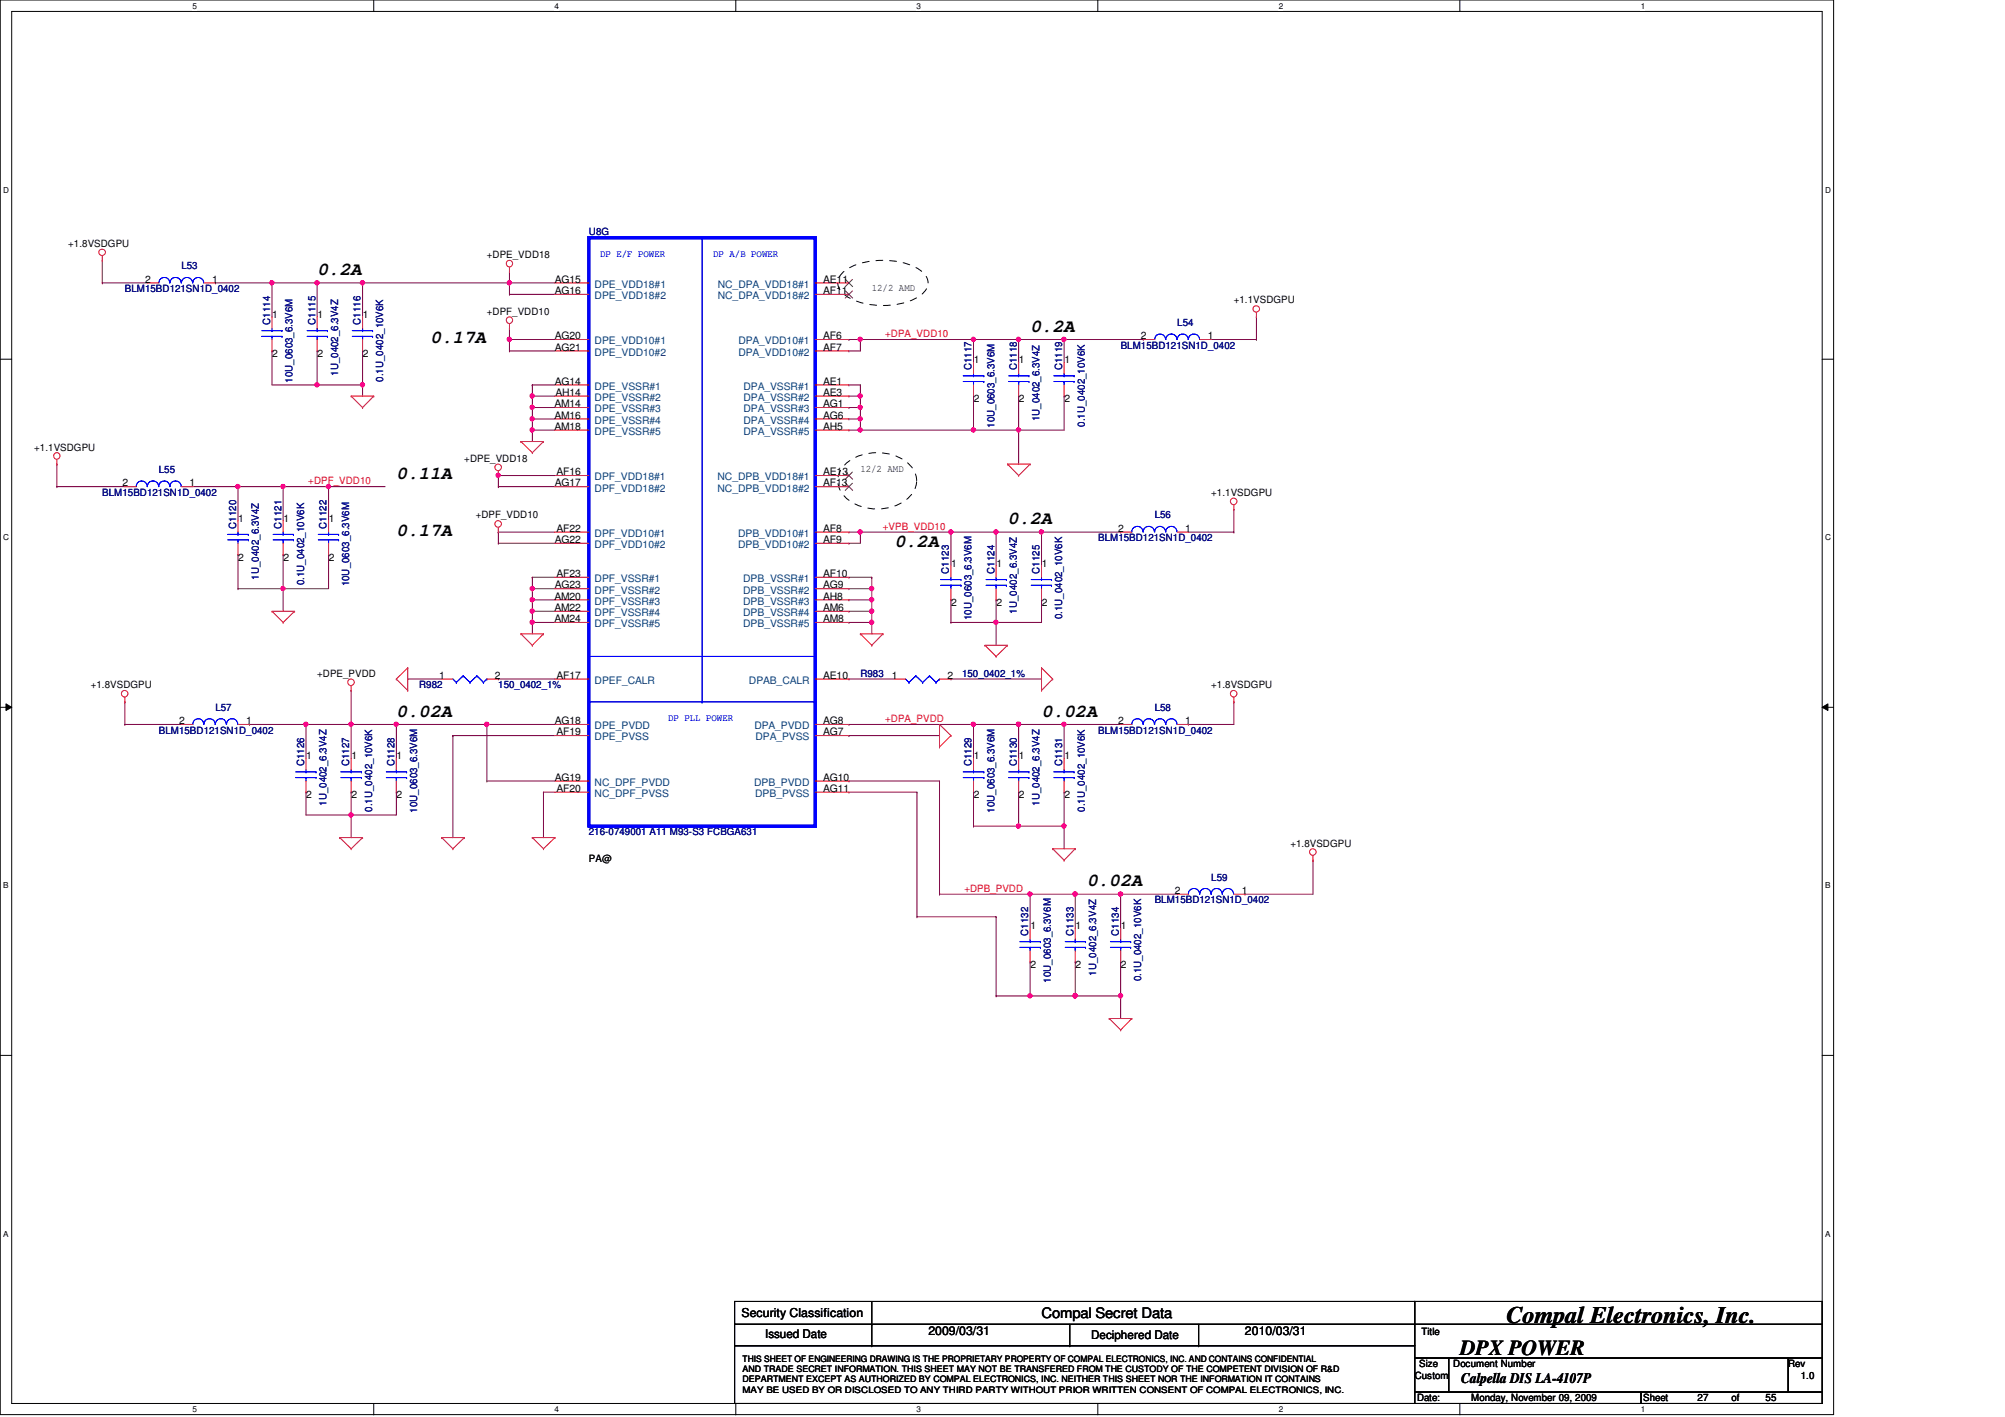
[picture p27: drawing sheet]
<svg xmlns="http://www.w3.org/2000/svg" width="297mm" height="210mm" viewBox="0 0 297 210" stroke-linecap="round" stroke-linejoin="round" font-family="sans-serif">
<defs><g id="words">
<text font-size="3.5" x="223.2" y="196">Compal Electronics, Inc.</text>
<text font-size="3.2" x="216.3" y="200.7">DPX POWER</text>
<g font-size="2.7">
<text x="47" y="40.8">0.2A</text>
<text x="63.8" y="50.8">0.17A</text>
<text x="152.6" y="49.1">0.2A</text>
<text x="58.7" y="71">0.11A</text>
<text x="149.3" y="77.6">0.2A</text>
<text x="58.7" y="79.3">0.17A</text>
<text x="132.5" y="81">0.2A</text>
<text x="58.7" y="106.2">0.02A</text>
<text x="154.3" y="106.2">0.02A</text>
<text x="161" y="131.3">0.02A</text>
</g>
<g font-size="2.2">
<text x="154.3" y="195.3">Compal Secret Data</text>
<text x="216.5" y="204.9">Calpella DIS LA-4107P</text>
</g>
<g font-size="1.8">
<text x="109.9" y="195.1">Security Classification</text>
<text x="137.5" y="197.8">2009/03/31</text>
<text x="184.4" y="197.8">2010/03/31</text>
<text x="113.4" y="198.2">Issued Date</text>
<text x="161.7" y="198.4">Deciphered Date</text>
</g>
<g font-size="1.5" fill="#000080">
<text x="87.2" y="34.9">U8G</text>
<text x="26.9" y="39.9">L53</text>
<text x="18.5" y="43.3">BLM15BD121SN1D_0402</text>
<text x="40" y="48.1" transform="rotate(-90 40 48.1)">C1114</text>
<text x="46.7" y="48.1" transform="rotate(-90 46.7 48.1)">C1115</text>
<text x="53.4" y="48.1" transform="rotate(-90 53.4 48.1)">C1116</text>
<text x="166" y="51.6">BLM15BD121SN1D_0402</text>
<text x="174.4" y="48.3">L54</text>
<text x="43.3" y="56.7" transform="rotate(-90 43.3 56.7)">10U_0603_6.3V6M</text>
<text x="50.1" y="55.7" transform="rotate(-90 50.1 55.7)">1U_0402_6.3V4Z</text>
<text x="56.8" y="56.5" transform="rotate(-90 56.8 56.5)">0.1U_0402_10V6K</text>
<text x="143.9" y="54.8" transform="rotate(-90 143.9 54.8)">C1117</text>
<text x="150.7" y="54.8" transform="rotate(-90 150.7 54.8)">C1118</text>
<text x="157.3" y="54.8" transform="rotate(-90 157.3 54.8)">C1119</text>
<text x="147.3" y="63.4" transform="rotate(-90 147.3 63.4)">10U_0603_6.3V6M</text>
<text x="154" y="62.4" transform="rotate(-90 154 62.4)">1U_0402_6.3V4Z</text>
<text x="160.7" y="63.2" transform="rotate(-90 160.7 63.2)">0.1U_0402_10V6K</text>
<text x="23.5" y="70.1">L55</text>
<text x="15.2" y="73.4">BLM15BD121SN1D_0402</text>
<text x="171.1" y="76.8">L56</text>
<text x="35" y="78.3" transform="rotate(-90 35 78.3)">C1120</text>
<text x="41.7" y="78.3" transform="rotate(-90 41.7 78.3)">C1121</text>
<text x="48.4" y="78.3" transform="rotate(-90 48.4 78.3)">C1122</text>
<text x="162.7" y="80.2">BLM15BD121SN1D_0402</text>
<text x="38.4" y="85.9" transform="rotate(-90 38.4 85.9)">1U_0402_6.3V4Z</text>
<text x="45" y="86.7" transform="rotate(-90 45 86.7)">0.1U_0402_10V6K</text>
<text x="51.7" y="86.9" transform="rotate(-90 51.7 86.9)">10U_0603_6.3V6M</text>
<text x="140.6" y="85" transform="rotate(-90 140.6 85)">C1123</text>
<text x="147.3" y="85" transform="rotate(-90 147.3 85)">C1124</text>
<text x="154" y="85" transform="rotate(-90 154 85)">C1125</text>
<text x="143.9" y="91.9" transform="rotate(-90 143.9 91.9)">10U_0603_6.3V6M</text>
<text x="150.7" y="90.9" transform="rotate(-90 150.7 90.9)">1U_0402_6.3V4Z</text>
<text x="157.3" y="91.7" transform="rotate(-90 157.3 91.7)">0.1U_0402_10V6K</text>
<text x="62.1" y="101.9">R982</text>
<text x="73.8" y="101.9">150_0402_1%</text>
<text x="127.5" y="100.3">R983</text>
<text x="142.5" y="100.3">150_0402_1%</text>
<text x="31.9" y="105.3">L57</text>
<text x="171.1" y="105.3">L58</text>
<text x="23.5" y="108.7">BLM15BD121SN1D_0402</text>
<text x="45" y="113.5" transform="rotate(-90 45 113.5)">C1126</text>
<text x="51.7" y="113.5" transform="rotate(-90 51.7 113.5)">C1127</text>
<text x="58.5" y="113.5" transform="rotate(-90 58.5 113.5)">C1128</text>
<text x="143.9" y="113.5" transform="rotate(-90 143.9 113.5)">C1129</text>
<text x="150.7" y="113.5" transform="rotate(-90 150.7 113.5)">C1130</text>
<text x="157.3" y="113.5" transform="rotate(-90 157.3 113.5)">C1131</text>
<text x="162.7" y="108.7">BLM15BD121SN1D_0402</text>
<text x="48.4" y="119.4" transform="rotate(-90 48.4 119.4)">1U_0402_6.3V4Z</text>
<text x="154" y="119.4" transform="rotate(-90 154 119.4)">1U_0402_6.3V4Z</text>
<text x="55.1" y="120.2" transform="rotate(-90 55.1 120.2)">0.1U_0402_10V6K</text>
<text x="61.8" y="120.4" transform="rotate(-90 61.8 120.4)">10U_0603_6.3V6M</text>
<text x="87.2" y="123.7">216-0749001 A11 M93-S3 FCBGA631</text>
<text x="147.3" y="120.4" transform="rotate(-90 147.3 120.4)">10U_0603_6.3V6M</text>
<text x="160.7" y="120.2" transform="rotate(-90 160.7 120.2)">0.1U_0402_10V6K</text>
<text x="179.4" y="130.5">L59</text>
<text x="171.1" y="133.8">BLM15BD121SN1D_0402</text>
<text x="152.3" y="138.6" transform="rotate(-90 152.3 138.6)">C1132</text>
<text x="159" y="138.6" transform="rotate(-90 159 138.6)">C1133</text>
<text x="165.7" y="138.6" transform="rotate(-90 165.7 138.6)">C1134</text>
<text x="155.7" y="145.5" transform="rotate(-90 155.7 145.5)">10U_0603_6.3V6M</text>
<text x="162.4" y="144.5" transform="rotate(-90 162.4 144.5)">1U_0402_6.3V4Z</text>
<text x="169.1" y="145.4" transform="rotate(-90 169.1 145.4)">0.1U_0402_10V6K</text>
</g>
<g font-size="1.5">
<text x="10.1" y="36.6">+1.8VSDGPU</text>
<text x="21.5" y="41.9">2</text>
<text x="31.4" y="41.9">1</text>
<text x="72.1" y="38.3">+DPE_VDD18</text>
<text x="82.2" y="41.9">AG15</text>
<text x="122" y="41.9">AE11</text>
<text x="40.3" y="47.1">1</text>
<text x="47" y="47.1">1</text>
<text x="53.8" y="47.1">1</text>
<text x="72.1" y="46.7">+DPF_VDD10</text>
<text x="82.2" y="43.6">AG16</text>
<text x="122" y="43.6">AF11</text>
<text x="129.2" y="43.1">12/2 AMD</text>
<text x="182.8" y="45">+1.1VSDGPU</text>
<text x="40.3" y="52.9">2</text>
<text x="47" y="52.9">2</text>
<text x="53.8" y="52.9">2</text>
<text x="82.2" y="50.2">AG20</text>
<text x="82.2" y="51.9">AG21</text>
<text x="122" y="50.2">AF6</text>
<text x="122" y="51.9">AF7</text>
<text x="144.3" y="53.8">1</text>
<text x="151" y="53.8">1</text>
<text x="157.7" y="53.8">1</text>
<text x="169" y="50.2">2</text>
<text x="178.9" y="50.2">1</text>
<text x="82.2" y="57">AG14</text>
<text x="82.3" y="58.6">AH14</text>
<text x="122" y="57">AE1</text>
<text x="122" y="58.6">AE3</text>
<text x="144.3" y="59.6">2</text>
<text x="151" y="59.6">2</text>
<text x="157.7" y="59.6">2</text>
<text x="82.2" y="60.3">AM14</text>
<text x="82.2" y="62">AM16</text>
<text x="82.2" y="63.7">AM18</text>
<text x="122" y="60.3">AG1</text>
<text x="122" y="62">AG6</text>
<text x="122" y="63.7">AH5</text>
<text x="5.1" y="66.8">+1.1VSDGPU</text>
<text x="68.8" y="68.4">+DPE_VDD18</text>
<text x="82.5" y="70.4">AF16</text>
<text x="122" y="70.4">AE13</text>
<text x="127.5" y="70">12/2 AMD</text>
<text x="18.2" y="72.1">2</text>
<text x="28.1" y="72.1">1</text>
<text x="35.3" y="77.3">1</text>
<text x="42" y="77.3">1</text>
<text x="48.7" y="77.3">1</text>
<text x="70.5" y="76.8">+DPF_VDD10</text>
<text x="82.2" y="72.1">AG17</text>
<text x="122" y="72.1">AF13</text>
<text x="179.4" y="73.4">+1.1VSDGPU</text>
<text x="35.3" y="83.1">2</text>
<text x="42" y="83.1">2</text>
<text x="48.7" y="83.1">2</text>
<text x="82.2" y="80.4">AG22</text>
<text x="82.5" y="78.8">AF22</text>
<text x="122" y="78.8">AF8</text>
<text x="122" y="80.4">AF9</text>
<text x="140.9" y="84">1</text>
<text x="147.6" y="84">1</text>
<text x="154.3" y="84">1</text>
<text x="165.6" y="78.8">2</text>
<text x="175.6" y="78.8">1</text>
<text x="82.2" y="88.8">AM20</text>
<text x="82.2" y="87.2">AG23</text>
<text x="82.5" y="85.5">AF23</text>
<text x="122" y="85.5">AF10</text>
<text x="122" y="87.2">AG9</text>
<text x="122" y="88.8">AH8</text>
<text x="140.9" y="89.8">2</text>
<text x="147.6" y="89.8">2</text>
<text x="154.3" y="89.8">2</text>
<text x="82.2" y="90.5">AM22</text>
<text x="82.2" y="92.2">AM24</text>
<text x="122" y="90.5">AM6</text>
<text x="122" y="92.2">AM8</text>
<text x="13.5" y="101.9">+1.8VSDGPU</text>
<text x="47" y="100.3">+DPE_PVDD</text>
<text x="65.1" y="100.5">1</text>
<text x="73.3" y="100.5">2</text>
<text x="82.5" y="100.5">AF17</text>
<text x="122" y="100.5">AE10</text>
<text x="132.1" y="100.5">1</text>
<text x="140.4" y="100.5">2</text>
<text x="179.4" y="101.9">+1.8VSDGPU</text>
<text x="26.5" y="107.3">2</text>
<text x="36.4" y="107.3">1</text>
<text x="82.2" y="107.3">AG18</text>
<text x="122" y="107.3">AG8</text>
<text x="165.6" y="107.3">2</text>
<text x="175.6" y="107.3">1</text>
<text x="45.4" y="112.5">1</text>
<text x="52.1" y="112.5">1</text>
<text x="58.8" y="112.5">1</text>
<text x="82.5" y="108.9">AF19</text>
<text x="122" y="108.9">AG7</text>
<text x="144.3" y="112.5">1</text>
<text x="151" y="112.5">1</text>
<text x="157.7" y="112.5">1</text>
<text x="45.4" y="118.3">2</text>
<text x="52.1" y="118.3">2</text>
<text x="58.8" y="118.3">2</text>
<text x="82.2" y="115.7">AG19</text>
<text x="82.5" y="117.3">AF20</text>
<text x="122" y="115.7">AG10</text>
<text x="122" y="117.3">AG11</text>
<text x="144.3" y="118.3">2</text>
<text x="151" y="118.3">2</text>
<text x="157.7" y="118.3">2</text>
<text x="191.2" y="125.4">+1.8VSDGPU</text>
<text x="87.2" y="127.8">PA@</text>
<text x="152.7" y="137.6">1</text>
<text x="159.3" y="137.6">1</text>
<text x="166.1" y="137.6">1</text>
<text x="174" y="132.4">2</text>
<text x="184" y="132.4">1</text>
<text x="152.7" y="143.4">2</text>
<text x="159.3" y="143.4">2</text>
<text x="166.1" y="143.4">2</text>
<text x="210.6" y="197.7">Title</text>
<text x="210.3" y="202.5">Size</text>
<text x="215.3" y="202.5">Document Number</text>
<text x="264.9" y="202.5">Rev</text>
<text x="209.6" y="204.2">Custom</text>
<text x="209.9" y="207.6">Date:</text>
<text x="218" y="207.6">Monday, November 09, 2009</text>
<text x="243.5" y="207.6">Sheet</text>
<text x="251.5" y="207.6">27</text>
<text x="256.5" y="207.6">of</text>
<text x="261.6" y="207.6">55</text>
<text x="266.8" y="204.2">1.0</text>
</g>
<g font-size="1.5" fill="#00f">
<text x="88.9" y="38.1">DP E/F POWER</text>
<text x="105.7" y="38.1">DP A/B POWER</text>
<text x="99" y="106.8">DP PLL POWER</text>
</g>
<g font-size="1.5" fill="#004080">
<text x="88.1" y="42.6">DPE_VDD18#1</text>
<text x="88.1" y="44.3">DPE_VDD18#2</text>
<text x="106.3" y="42.6">NC_DPA_VDD18#1</text>
<text x="106.3" y="44.3">NC_DPA_VDD18#2</text>
<text x="88.1" y="51">DPE_VDD10#1</text>
<text x="88.1" y="52.7">DPE_VDD10#2</text>
<text x="109.4" y="51">DPA_VDD10#1</text>
<text x="109.4" y="52.7">DPA_VDD10#2</text>
<text x="88.1" y="57.7">DPE_VSSR#1</text>
<text x="88.1" y="59.4">DPE_VSSR#2</text>
<text x="110.1" y="57.7">DPA_VSSR#1</text>
<text x="110.1" y="59.4">DPA_VSSR#2</text>
<text x="88.1" y="61.1">DPE_VSSR#3</text>
<text x="88.1" y="62.8">DPE_VSSR#4</text>
<text x="88.1" y="64.4">DPE_VSSR#5</text>
<text x="110.1" y="61.1">DPA_VSSR#3</text>
<text x="110.1" y="62.8">DPA_VSSR#4</text>
<text x="110.1" y="64.4">DPA_VSSR#5</text>
<text x="88.1" y="71.2">DPF_VDD18#1</text>
<text x="106.3" y="71.2">NC_DPB_VDD18#1</text>
<text x="88.1" y="72.8">DPF_VDD18#2</text>
<text x="106.3" y="72.8">NC_DPB_VDD18#2</text>
<text x="88.1" y="79.5">DPF_VDD10#1</text>
<text x="88.1" y="81.2">DPF_VDD10#2</text>
<text x="109.3" y="79.5">DPB_VDD10#1</text>
<text x="109.3" y="81.2">DPB_VDD10#2</text>
<text x="88.1" y="86.2">DPF_VSSR#1</text>
<text x="88.1" y="87.9">DPF_VSSR#2</text>
<text x="88.1" y="89.6">DPF_VSSR#3</text>
<text x="110.1" y="86.2">DPB_VSSR#1</text>
<text x="110.1" y="87.9">DPB_VSSR#2</text>
<text x="110.1" y="89.6">DPB_VSSR#3</text>
<text x="88.1" y="91.3">DPF_VSSR#4</text>
<text x="88.1" y="92.9">DPF_VSSR#5</text>
<text x="110.1" y="91.3">DPB_VSSR#4</text>
<text x="110.1" y="92.9">DPB_VSSR#5</text>
<text x="88.1" y="101.3">DPEF_CALR</text>
<text x="111" y="101.3">DPAB_CALR</text>
<text x="88.1" y="108">DPE_PVDD</text>
<text x="88.1" y="109.7">DPE_PVSS</text>
<text x="111.8" y="108">DPA_PVDD</text>
<text x="111.9" y="109.7">DPA_PVSS</text>
<text x="88.1" y="116.4">NC_DPF_PVDD</text>
<text x="88.1" y="118.1">NC_DPF_PVSS</text>
<text x="111.7" y="116.4">DPB_PVDD</text>
<text x="111.9" y="118.1">DPB_PVSS</text>
</g>
<g font-size="1.5" fill="#f00">
<text x="131.1" y="50">+DPA_VDD10</text>
<text x="45.7" y="71.8">+DPF_VDD10</text>
<text x="130.8" y="78.5">+VPB_VDD10</text>
<text x="131.1" y="107">+DPA_PVDD</text>
<text x="142.9" y="132.1">+DPB_PVDD</text>
</g>
<g font-size="1.3">
<text x="110" y="201.7">THIS SHEET OF ENGINEERING DRAWING IS THE PROPRIETARY PROPERTY OF COMPAL ELECTRONICS, INC. AND CONTAINS CONFIDENTIAL</text>
<text x="110" y="203.2">AND TRADE SECRET INFORMATION. THIS SHEET MAY NOT BE TRANSFERED FROM THE CUSTODY OF THE COMPETENT DIVISION OF R&amp;D</text>
<text x="110" y="206.3">MAY BE USED BY OR DISCLOSED TO ANY THIRD PARTY WITHOUT PRIOR WRITTEN CONSENT OF COMPAL ELECTRONICS, INC.</text>
<text x="110" y="204.8">DEPARTMENT EXCEPT AS AUTHORIZED BY COMPAL ELECTRONICS, INC. NEITHER THIS SHEET NOR THE INFORMATION IT CONTAINS</text>
</g>
<g font-size="1.2">
<text x="28.5" y="1.3">5</text>
<text x="82.2" y="1.3">4</text>
<text x="135.8" y="1.3">3</text>
<text x="189.4" y="1.3">2</text>
<text x="243.1" y="1.3">1</text>
<text x=".5" y="28.5">D</text>
<text x="270.4" y="28.5">D</text>
<text x=".5" y="80.1">C</text>
<text x="270.4" y="80.1">C</text>
<text x=".5" y="131.6">B</text>
<text x="270.4" y="131.6">B</text>
<text x=".5" y="183.2">A</text>
<text x="270.4" y="183.2">A</text>
<text x="28.5" y="209.2">5</text>
<text x="82.2" y="209.2">4</text>
<text x="135.8" y="209.2">3</text>
<text x="189.4" y="209.2">2</text>
<text x="243.1" y="209.2">1</text>
</g>
</g></defs>
<path d="M0 0h271.6v209.5h-271.6zM1.7 1.7h268.3v206.2h-268.3z" fill="none" stroke="#000" stroke-width=".15"/>
<g fill="#fff">
<path d="M28.5 .2h.7v1.3h-.7z"/>
<path d="M28.5 208.1h.7v1.3h-.7z"/>
</g>
<path d="M55.4 0v1.7M55.4 207.9v1.7" fill="none" stroke="#000" stroke-width=".15"/>
<g fill="#fff">
<path d="M82.2 .2h.6v1.3h-.6z"/>
<path d="M82.2 208.1h.6v1.3h-.6z"/>
</g>
<path d="M109 0v1.7M109 207.9v1.7" fill="none" stroke="#000" stroke-width=".15"/>
<g fill="#fff">
<path d="M135.8 .2h.6v1.3h-.6z"/>
<path d="M135.8 208.1h.6v1.3h-.6z"/>
</g>
<path d="M162.6 0v1.7M162.6 207.9v1.7" fill="none" stroke="#000" stroke-width=".15"/>
<g fill="#fff">
<path d="M189.4 .2h.7v1.3h-.7z"/>
<path d="M189.4 208.1h.7v1.3h-.7z"/>
</g>
<path d="M216.3 0v1.7M216.3 207.9v1.7" fill="none" stroke="#000" stroke-width=".15"/>
<g fill="#fff">
<path d="M243.1 .2h.6v1.3h-.6z"/>
<path d="M243.1 208.1h.6v1.3h-.6z"/>
<path d="M.5 27.4h.8v1.4h-.8z"/>
<path d="M270.4 27.4h.8v1.4h-.8z"/>
<path d="M.5 79h.8v1.3h-.8z"/>
<path d="M270.4 79h.8v1.3h-.8z"/>
</g>
<path d="M0 53.2h1.7M270 53.2h1.6" fill="none" stroke="#000" stroke-width=".15"/>
<g fill="#fff">
<path d="M.5 130.5h.7v1.4h-.7z"/>
<path d="M270.4 130.5h.7v1.4h-.7z"/>
</g>
<path d="M0 104.8h1.7M.9 104.3l.8 .5-.8 .4zM270 104.8l.8-.5v.9zM270 104.8h1.6" fill="none" stroke="#000" stroke-width=".15"/>
<path d="M.9 104.3l.8 .5-.8 .4zM270 104.8l.8-.5v.9z" fill="#000"/>
<g fill="#fff">
<path d="M.5 182.1h.7v1.3h-.7z"/>
<path d="M270.4 182.1h.7v1.3h-.7z"/>
</g>
<path d="M0 156.3h1.7M270 156.3h1.6" fill="none" stroke="#000" stroke-width=".15"/>
<path d="M8.4 68.7h.1M8.4 68.7v3.4M35.3 72.1h.1M35.3 72.1v5M35.3 72.1h6.6" fill="none" stroke="#800040" stroke-width=".15"/>
<circle cx="35.2" cy="72.1" r=".32" fill="#f0f"/>
<circle cx="35.2" cy="72.1" r=".32" fill="none" stroke="#f0f" stroke-width=".15"/>
<path d="M41.9 72.1h.1M41.9 72.1v5M48.7 72.1h.1M48.7 72.1h8.4" fill="none" stroke="#800040" stroke-width=".15"/>
<circle cx="48.7" cy="72.1" r=".32" fill="#f0f"/>
<circle cx="48.7" cy="72.1" r=".32" fill="none" stroke="#f0f" stroke-width=".15"/>
<path d="M35.3 87.2h.1M35.3 87.2h6.6M67.1 109h.1M67.1 109h15.1M157.6 107.3h.1M157.6 107.3v5.1M157.6 107.3h8.4M176.1 107.3h.1M182.8 104h.1M182.8 104v3.3h-6.7" fill="none" stroke="#800040" stroke-width=".15"/>
<circle cx="157.6" cy="107.3" r=".32" fill="#f0f"/>
<circle cx="157.6" cy="107.3" r=".32" fill="none" stroke="#f0f" stroke-width=".15"/>
<path d="M125.8 109h.1M125.8 109h13.4M135.8 135.8h.1M135.8 135.8h11.8M166 132.5h.1M166 132.5v5M184.4 132.5h.1M194.5 127.4h.1M194.5 127.4v5.1h-10.1M152.6 147.5h.1M152.6 147.5h6.7" fill="none" stroke="#800040" stroke-width=".15"/>
<circle cx="159.3" cy="147.5" r=".32" fill="#f0f"/>
<circle cx="159.3" cy="147.5" r=".32" fill="none" stroke="#f0f" stroke-width=".15"/>
<circle cx="152.6" cy="147.5" r=".32" fill="#f0f"/>
<circle cx="152.6" cy="147.5" r=".32" fill="none" stroke="#f0f" stroke-width=".15"/>
<path d="M166 132.5h.1M166 132.5h8.4" fill="none" stroke="#800040" stroke-width=".15"/>
<circle cx="166" cy="132.4" r=".32" fill="#f0f"/>
<circle cx="166" cy="132.4" r=".32" fill="none" stroke="#f0f" stroke-width=".15"/>
<path d="M139.2 132.5h.1M139.2 132.5h13.4M152.6 132.5h.1M152.6 132.5v5M159.3 132.5h.1M159.3 132.5h6.7M159.3 132.5v5" fill="none" stroke="#800040" stroke-width=".15"/>
<circle cx="159.3" cy="132.4" r=".32" fill="#f0f"/>
<circle cx="159.3" cy="132.4" r=".32" fill="none" stroke="#f0f" stroke-width=".15"/>
<path d="M152.6 132.5h.1M152.6 132.5h6.7" fill="none" stroke="#800040" stroke-width=".15"/>
<circle cx="159.3" cy="132.4" r=".32" fill="#f0f"/>
<circle cx="159.3" cy="132.4" r=".32" fill="none" stroke="#f0f" stroke-width=".15"/>
<circle cx="152.6" cy="132.4" r=".32" fill="#f0f"/>
<circle cx="152.6" cy="132.4" r=".32" fill="none" stroke="#f0f" stroke-width=".15"/>
<path d="M52 102.3h.1M52 102.3v5M125.8 115.7h.1M125.8 115.7h13.4M139.2 115.7h.1M139.2 115.7v16.8M166 147.5h.1M166 147.5v3.4" fill="none" stroke="#800040" stroke-width=".15"/>
<circle cx="52" cy="107.3" r=".32" fill="#f0f"/>
<circle cx="52" cy="107.3" r=".32" fill="none" stroke="#f0f" stroke-width=".15"/>
<path d="M144.2 50.3h.1M144.2 50.3h6.7M157.6 50.3h.1M157.6 50.3v3.4M60.4 100.6h.1M60.4 100.6h5M125.8 100.6h.1M125.8 100.6h6.7" fill="none" stroke="#800040" stroke-width=".15"/>
<circle cx="150.9" cy="50.3" r=".32" fill="#f0f"/>
<circle cx="150.9" cy="50.3" r=".32" fill="none" stroke="#f0f" stroke-width=".15"/>
<circle cx="144.2" cy="50.3" r=".32" fill="#f0f"/>
<circle cx="144.2" cy="50.3" r=".32" fill="none" stroke="#f0f" stroke-width=".15"/>
<path d="M144.2 50.3h.1M144.2 50.3v3.4M150.9 50.3h.1M150.9 50.3v3.4M127.5 63.7h.1M127.5 63.7h16.7" fill="none" stroke="#800040" stroke-width=".15"/>
<circle cx="127.4" cy="63.7" r=".32" fill="#f0f"/>
<circle cx="127.4" cy="63.7" r=".32" fill="none" stroke="#f0f" stroke-width=".15"/>
<path d="M144.2 58.7h.1M144.2 58.7v5M150.9 50.3h.1M150.9 50.3h6.7" fill="none" stroke="#800040" stroke-width=".15"/>
<circle cx="157.6" cy="50.3" r=".32" fill="#f0f"/>
<circle cx="157.6" cy="50.3" r=".32" fill="none" stroke="#f0f" stroke-width=".15"/>
<g fill="none" stroke="#800040" stroke-width=".15">
<path d="M40.3 41.9h.1M40.3 41.9h6.7M125.8 50.3h.1M125.8 52h.1M125.8 57h.1M125.8 50.3h1.7M125.8 57h1.7M127.5 50.3h.1M127.5 50.3v1.7h-1.7M125.8 63.7h.1M125.8 60.4h.1M125.8 62.1h.1"/>
<path d="M125.8 63.7h1.7M125.8 60.4h1.7M125.8 62.1h1.7"/>
</g>
<circle cx="127.4" cy="62" r=".32" fill="#f0f"/>
<circle cx="127.4" cy="62" r=".32" fill="none" stroke="#f0f" stroke-width=".15"/>
<path d="M78.9 90.6h.1M78.9 90.6h3.3" fill="none" stroke="#800040" stroke-width=".15"/>
<circle cx="78.8" cy="90.5" r=".32" fill="#f0f"/>
<circle cx="78.8" cy="90.5" r=".32" fill="none" stroke="#f0f" stroke-width=".15"/>
<path d="M47 41.9h.1M47 41.9h6.7" fill="none" stroke="#800040" stroke-width=".15"/>
<circle cx="47" cy="41.9" r=".32" fill="#f0f"/>
<circle cx="47" cy="41.9" r=".32" fill="none" stroke="#f0f" stroke-width=".15"/>
<path d="M15.2 38.6h.1M15.2 38.6v3.3M47 41.9h.1M47 41.9v5M53.7 41.9h.1M53.7 41.9v5M75.5 41.9h.1M75.5 41.9h6.7" fill="none" stroke="#800040" stroke-width=".15"/>
<circle cx="75.5" cy="41.9" r=".32" fill="#f0f"/>
<circle cx="75.5" cy="41.9" r=".32" fill="none" stroke="#f0f" stroke-width=".15"/>
<path d="M75.5 43.6h.1M75.5 41.9h.1M75.5 50.3h.1M75.5 43.6h6.7M75.5 41.9v1.7M75.5 50.3h6.7" fill="none" stroke="#800040" stroke-width=".15"/>
<circle cx="75.5" cy="50.3" r=".32" fill="#f0f"/>
<circle cx="75.5" cy="50.3" r=".32" fill="none" stroke="#f0f" stroke-width=".15"/>
<path d="M75.5 50.3h.1M75.5 52h.1M75.5 50.3v1.7M75.5 52h6.7M78.9 58.7h.1M78.9 58.7h3.3M125.8 80.5h.1M125.8 80.5h1.7" fill="none" stroke="#800040" stroke-width=".15"/>
<circle cx="78.8" cy="58.6" r=".32" fill="#f0f"/>
<circle cx="78.8" cy="58.6" r=".32" fill="none" stroke="#f0f" stroke-width=".15"/>
<path d="M129.2 87.2h.1M129.2 87.2v1.7" fill="none" stroke="#800040" stroke-width=".15"/>
<circle cx="129.1" cy="87.2" r=".32" fill="#f0f"/>
<circle cx="129.1" cy="87.2" r=".32" fill="none" stroke="#f0f" stroke-width=".15"/>
<path d="M78.9 60.4h.1M78.9 60.4h3.3" fill="none" stroke="#800040" stroke-width=".15"/>
<circle cx="78.8" cy="60.3" r=".32" fill="#f0f"/>
<circle cx="78.8" cy="60.3" r=".32" fill="none" stroke="#f0f" stroke-width=".15"/>
<path d="M125.8 90.6h.1M125.8 90.6h3.4" fill="none" stroke="#800040" stroke-width=".15"/>
<circle cx="129.1" cy="90.5" r=".32" fill="#f0f"/>
<circle cx="129.1" cy="90.5" r=".32" fill="none" stroke="#f0f" stroke-width=".15"/>
<path d="M78.9 62.1h.1M78.9 62.1h3.3" fill="none" stroke="#800040" stroke-width=".15"/>
<circle cx="78.8" cy="62" r=".32" fill="#f0f"/>
<circle cx="78.8" cy="62" r=".32" fill="none" stroke="#f0f" stroke-width=".15"/>
<path d="M78.9 63.7h.1M78.9 63.7v1.7" fill="none" stroke="#800040" stroke-width=".15"/>
<circle cx="78.8" cy="63.7" r=".32" fill="#f0f"/>
<circle cx="78.8" cy="63.7" r=".32" fill="none" stroke="#f0f" stroke-width=".15"/>
<path d="M53.7 41.9h.1M75.5 40.3h.1M75.5 40.3v1.6h-21.8" fill="none" stroke="#800040" stroke-width=".15"/>
<circle cx="53.7" cy="41.9" r=".32" fill="#f0f"/>
<circle cx="53.7" cy="41.9" r=".32" fill="none" stroke="#f0f" stroke-width=".15"/>
<path d="M75.5 48.6h.1M75.5 48.6v1.7M73.8 70.4h.1M73.8 70.4v1.7" fill="none" stroke="#800040" stroke-width=".15"/>
<circle cx="73.8" cy="70.4" r=".32" fill="#f0f"/>
<circle cx="73.8" cy="70.4" r=".32" fill="none" stroke="#f0f" stroke-width=".15"/>
<path d="M73.8 72.1h.1M73.8 78.8h.1M73.8 72.1h8.4M73.8 78.8v1.7M73.8 78.8h8.4M73.8 80.5h.1M73.8 80.5h8.4M78.9 92.2h.1M78.9 92.2v1.7" fill="none" stroke="#800040" stroke-width=".15"/>
<circle cx="78.8" cy="92.2" r=".32" fill="#f0f"/>
<circle cx="78.8" cy="92.2" r=".32" fill="none" stroke="#f0f" stroke-width=".15"/>
<path d="M73.8 100.6h.1M73.8 100.6h8.4M125.8 107.3h.1M125.8 107.3h25.1M144.2 107.3h.1" fill="none" stroke="#800040" stroke-width=".15"/>
<circle cx="150.9" cy="107.3" r=".32" fill="#f0f"/>
<circle cx="150.9" cy="107.3" r=".32" fill="none" stroke="#f0f" stroke-width=".15"/>
<circle cx="144.2" cy="107.3" r=".32" fill="#f0f"/>
<circle cx="144.2" cy="107.3" r=".32" fill="none" stroke="#f0f" stroke-width=".15"/>
<path d="M144.2 107.3h.1M144.2 107.3v5.1M150.9 107.3h.1M150.9 107.3v5.1M150.9 107.3h6.7" fill="none" stroke="#800040" stroke-width=".15"/>
<circle cx="150.9" cy="107.3" r=".32" fill="#f0f"/>
<circle cx="150.9" cy="107.3" r=".32" fill="none" stroke="#f0f" stroke-width=".15"/>
<path d="M18.5 107.3h.1M18.5 104h.1M18.5 107.3h8.4M18.5 104v3.3M37 107.3h.1M37 107.3h8.3M144.2 117.3h.1M144.2 117.3v5.1" fill="none" stroke="#800040" stroke-width=".15"/>
<circle cx="45.3" cy="107.3" r=".32" fill="#f0f"/>
<circle cx="45.3" cy="107.3" r=".32" fill="none" stroke="#f0f" stroke-width=".15"/>
<g fill="none" stroke="#800040" stroke-width=".15">
<path d="M73.8 70.4h.1M73.8 70.4h8.4M45.3 107.3h.1M45.3 107.3v5.1M45.3 107.3h6.7M52 107.3h.1M52 107.3v5.1M72.1 107.3h.1M72.1 107.3h10.1M140.9 100.6h.1M140.9 100.6h13.4M45.3 120.7h6.7"/>
<path d="M52 120.7h.1"/>
</g>
<circle cx="72.1" cy="107.3" r=".32" fill="#f0f"/>
<circle cx="72.1" cy="107.3" r=".32" fill="none" stroke="#f0f" stroke-width=".15"/>
<g fill="none" stroke="#800040" stroke-width=".15">
<path d="M40.3 41.9h.1M40.3 41.9v5M41.9 72.1h.1M41.9 72.1h6.8M48.7 72.1h.1M48.7 72.1v5M52 107.3h.1M52 107.3h6.7M58.7 107.3h.1M58.7 107.3v5.1M72.1 107.3h.1M72.1 115.7h.1"/>
<path d="M72.1 107.3v8.4M72.1 115.7h10.1"/>
</g>
<circle cx="41.9" cy="72.1" r=".32" fill="#f0f"/>
<circle cx="41.9" cy="72.1" r=".32" fill="none" stroke="#f0f" stroke-width=".15"/>
<path d="M150.9 63.7h.1M150.9 63.7h6.7M58.7 117.3h.1M58.7 117.3v3.4M147.6 135.8h.1M147.6 135.8v11.7" fill="none" stroke="#800040" stroke-width=".15"/>
<circle cx="150.9" cy="63.7" r=".32" fill="#f0f"/>
<circle cx="150.9" cy="63.7" r=".32" fill="none" stroke="#f0f" stroke-width=".15"/>
<path d="M78.9 87.2h.1M78.9 87.2h3.3" fill="none" stroke="#800040" stroke-width=".15"/>
<circle cx="78.8" cy="87.2" r=".32" fill="#f0f"/>
<circle cx="78.8" cy="87.2" r=".32" fill="none" stroke="#f0f" stroke-width=".15"/>
<g fill="none" stroke="#800040" stroke-width=".15">
<path d="M40.3 52h.1M40.3 52v5M47 52h.1M47 52v5M125.8 58.7h.1M125.8 58.7h1.7M125.8 78.8h.1M125.8 78.8h1.7M78.9 85.5h.1M78.9 85.5v1.7M78.9 85.5h3.3M129.2 92.2h.1"/>
<path d="M129.2 92.2v1.7M80.5 117.3h.1M80.5 117.3v6.8"/>
</g>
<circle cx="47" cy="57" r=".32" fill="#f0f"/>
<circle cx="47" cy="57" r=".32" fill="none" stroke="#f0f" stroke-width=".15"/>
<path d="M159.3 147.5h.1M159.3 147.5h6.7" fill="none" stroke="#800040" stroke-width=".15"/>
<circle cx="166" cy="147.5" r=".32" fill="#f0f"/>
<circle cx="166" cy="147.5" r=".32" fill="none" stroke="#f0f" stroke-width=".15"/>
<circle cx="159.3" cy="147.5" r=".32" fill="#f0f"/>
<circle cx="159.3" cy="147.5" r=".32" fill="none" stroke="#f0f" stroke-width=".15"/>
<path d="M53.7 52h.1M53.7 52v5M78.9 87.2h.1M78.9 87.2v1.7M125.8 92.2h.1M125.8 92.2h3.4" fill="none" stroke="#800040" stroke-width=".15"/>
<circle cx="129.1" cy="92.2" r=".32" fill="#f0f"/>
<circle cx="129.1" cy="92.2" r=".32" fill="none" stroke="#f0f" stroke-width=".15"/>
<path d="M150.9 58.7h.1M150.9 58.7v10M157.6 58.7h.1M157.6 58.7v5M127.5 60.4h.1M127.5 60.4v1.7M150.9 63.7h.1M80.5 117.3h.1M80.5 117.3h1.7M144.2 122.4h.1M144.2 122.4h6.7" fill="none" stroke="#800040" stroke-width=".15"/>
<circle cx="127.4" cy="60.3" r=".32" fill="#f0f"/>
<circle cx="127.4" cy="60.3" r=".32" fill="none" stroke="#f0f" stroke-width=".15"/>
<path d="M127.5 57h.1M127.5 57v1.7M150.9 122.4h.1M150.9 122.4h6.7M152.6 142.5h.1M152.6 142.5v5" fill="none" stroke="#800040" stroke-width=".15"/>
<circle cx="157.6" cy="122.4" r=".32" fill="#f0f"/>
<circle cx="157.6" cy="122.4" r=".32" fill="none" stroke="#f0f" stroke-width=".15"/>
<circle cx="150.9" cy="122.4" r=".32" fill="#f0f"/>
<circle cx="150.9" cy="122.4" r=".32" fill="none" stroke="#f0f" stroke-width=".15"/>
<path d="M144.2 63.7h.1M144.2 63.7h6.7M35.3 82.2h.1M35.3 82.2v5M125.8 88.9h.1M125.8 88.9h3.4M129.2 85.5h.1M129.2 85.5v1.7M159.3 142.5h.1M159.3 142.5v5" fill="none" stroke="#800040" stroke-width=".15"/>
<circle cx="144.2" cy="63.7" r=".32" fill="#f0f"/>
<circle cx="144.2" cy="63.7" r=".32" fill="none" stroke="#f0f" stroke-width=".15"/>
<path d="M78.9 63.7h.1M78.9 63.7h3.3M127.5 62.1h.1M127.5 62.1v1.6M41.9 82.2h.1M41.9 82.2v5M45.3 117.3h.1M45.3 117.3v3.4M52 117.3h.1M52 117.3v3.4M157.6 122.4h.1M157.6 122.4v3.3" fill="none" stroke="#800040" stroke-width=".15"/>
<circle cx="52" cy="120.7" r=".32" fill="#f0f"/>
<circle cx="52" cy="120.7" r=".32" fill="none" stroke="#f0f" stroke-width=".15"/>
<path d="M127.5 78.8h.1M127.5 78.8v1.7" fill="none" stroke="#800040" stroke-width=".15"/>
<circle cx="127.4" cy="78.8" r=".32" fill="#f0f"/>
<circle cx="127.4" cy="78.8" r=".32" fill="none" stroke="#f0f" stroke-width=".15"/>
<g fill="none" stroke="#800040" stroke-width=".15">
<path d="M78.9 57h.1M78.9 57h3.3M78.9 57v1.7M186.1 46.9h.1M186.1 46.9v3.4M78.9 88.9h.1M78.9 88.9h3.3M67.1 109h.1M67.1 109v15.1M135.8 117.3h.1M135.8 117.3v18.5M157.6 117.3h.1"/>
<path d="M157.6 117.3v5.1M52 120.7h.1M52 120.7h6.7M52 120.7v3.4"/>
</g>
<circle cx="78.8" cy="88.8" r=".32" fill="#f0f"/>
<circle cx="78.8" cy="88.8" r=".32" fill="none" stroke="#f0f" stroke-width=".15"/>
<path d="M41.9 87.2h.1M41.9 87.2v3.4" fill="none" stroke="#800040" stroke-width=".15"/>
<circle cx="41.9" cy="87.2" r=".32" fill="#f0f"/>
<circle cx="41.9" cy="87.2" r=".32" fill="none" stroke="#f0f" stroke-width=".15"/>
<path d="M129.2 88.9h.1M129.2 88.9v1.7" fill="none" stroke="#800040" stroke-width=".15"/>
<circle cx="129.1" cy="88.8" r=".32" fill="#f0f"/>
<circle cx="129.1" cy="88.8" r=".32" fill="none" stroke="#f0f" stroke-width=".15"/>
<g fill="none" stroke="#800040" stroke-width=".15">
<path d="M40.3 57h6.7M47 57h.1M78.9 58.7h.1M78.9 58.7v3.4M127.5 58.7h.1M127.5 58.7v1.7M78.9 60.4h.1M78.9 88.9h.1M78.9 88.9v1.7M125.8 87.2h.1M125.8 85.5h.1M125.8 87.2h3.4"/>
<path d="M125.8 85.5h3.4M129.2 90.6h.1M129.2 90.6v1.6M150.9 117.3h.1M150.9 117.3v5.1M147.6 147.5h.1M147.6 147.5h5M166 142.5h.1M166 142.5v5"/>
</g>
<circle cx="127.4" cy="58.6" r=".32" fill="#f0f"/>
<circle cx="127.4" cy="58.6" r=".32" fill="none" stroke="#f0f" stroke-width=".15"/>
<path d="M53.7 57h.1M53.7 57v1.7M78.9 62.1h.1M78.9 62.1v1.6M125.8 117.3h.1M125.8 117.3h10" fill="none" stroke="#800040" stroke-width=".15"/>
<circle cx="53.7" cy="57" r=".32" fill="#f0f"/>
<circle cx="53.7" cy="57" r=".32" fill="none" stroke="#f0f" stroke-width=".15"/>
<path d="M127.5 50.3h.1M127.5 50.3h16.7M127.5 78.8h.1M127.5 78.8h13.4M41.9 87.2h.1M48.7 82.2h.1M48.7 82.2v5h-6.8M78.9 92.2h.1M78.9 90.6h.1M78.9 92.2h3.3M78.9 90.6v1.6" fill="none" stroke="#800040" stroke-width=".15"/>
<circle cx="127.4" cy="50.3" r=".32" fill="#f0f"/>
<circle cx="127.4" cy="50.3" r=".32" fill="none" stroke="#f0f" stroke-width=".15"/>
<path d="M58.7 107.3h.1M58.7 107.3h13.4" fill="none" stroke="#800040" stroke-width=".15"/>
<circle cx="58.7" cy="107.3" r=".32" fill="#f0f"/>
<circle cx="58.7" cy="107.3" r=".32" fill="none" stroke="#f0f" stroke-width=".15"/>
<g fill="none" stroke="#800040" stroke-width=".15">
<path d="M157.6 50.3h11.8M169.4 50.3h.1M179.4 50.3h6.7M186.1 50.3h.1M140.9 78.8h.1M140.9 78.8h6.7M140.9 78.8v5M147.6 78.8h.1M147.6 78.8v5M154.3 78.8h11.7M166 78.8h.1M176.1 78.8h6.7"/>
<path d="M182.8 78.8h.1"/>
</g>
<circle cx="147.5" cy="78.8" r=".32" fill="#f0f"/>
<circle cx="147.5" cy="78.8" r=".32" fill="none" stroke="#f0f" stroke-width=".15"/>
<circle cx="140.9" cy="78.8" r=".32" fill="#f0f"/>
<circle cx="140.9" cy="78.8" r=".32" fill="none" stroke="#f0f" stroke-width=".15"/>
<path d="M154.3 78.8h.1M154.3 78.8v5M182.8 75.4h.1M182.8 75.4v3.4M147.6 92.2h.1M147.6 92.2v3.4M154.3 88.9h.1M154.3 88.9v3.3h-6.7" fill="none" stroke="#800040" stroke-width=".15"/>
<circle cx="147.5" cy="92.2" r=".32" fill="#f0f"/>
<circle cx="147.5" cy="92.2" r=".32" fill="none" stroke="#f0f" stroke-width=".15"/>
<path d="M147.6 78.8h.1M147.6 78.8h6.7" fill="none" stroke="#800040" stroke-width=".15"/>
<circle cx="154.3" cy="78.8" r=".32" fill="#f0f"/>
<circle cx="154.3" cy="78.8" r=".32" fill="none" stroke="#f0f" stroke-width=".15"/>
<path d="M31.9 41.9h.1M31.9 41.9h8.4M8.4 72.1h.1M8.4 72.1h10.1M28.6 72.1h6.7M35.3 72.1h.1M140.9 88.9h.1M140.9 92.2h.1M140.9 88.9v3.3M147.6 88.9h.1M147.6 88.9v3.3h-6.7" fill="none" stroke="#800040" stroke-width=".15"/>
<circle cx="40.3" cy="41.9" r=".32" fill="#f0f"/>
<circle cx="40.3" cy="41.9" r=".32" fill="none" stroke="#f0f" stroke-width=".15"/>
<path d="M15.2 41.9h.1M15.2 41.9h6.6M47 57h.1M47 57h6.7" fill="none" stroke="#800040" stroke-width=".15"/>
<g fill="none" stroke="#f00" stroke-width=".15">
<path d="M15.2 38.6h.1M15.2 37.9v.7M75.5 39.6v.7M21.8 41.9h1.7M30.2 41.9h1.7M40.3 46.9v1.7M40.3 50.3v1.7M47 46.9v1.7M47 50.3v1.7M52 58.7h.1M52 58.7h3.4M52 58.7l1.7 1.7"/>
<path d="M53.7 46.9v1.7M53.7 50.3v1.7M55.4 58.7h.1M55.4 58.7l-1.7 1.7M75.5 40.3h.1M75.5 48.6h.1M75.5 48v.6M82.2 58.7h5M82.2 41.9h5M82.2 50.3h5M82.2 52h5M82.2 43.6h5"/>
<path d="M82.2 57h5M120.8 58.7h5M120.8 41.9h5M120.8 50.3h5M120.8 52h5M120.8 43.6h5M120.8 57h5M144.2 53.7v1.6M144.2 57v1.7M150.9 53.7v1.6M150.9 57v1.7M157.6 53.7v1.6"/>
<path d="M157.6 57v1.7M169.4 50.3h1.7M177.8 50.3h1.6M186.1 46.9h.1M186.1 46.3v.6M8.4 68.7h.1M8.4 68.1v.6M18.5 72.1h1.7M26.9 72.1h1.7M35.3 77.1v1.7M41.9 77.1v1.7M48.7 77.1v1.7"/>
<path d="M53.7 60.4h.1M73.8 70.4h.1M73.8 78.8h.1M73.8 69.8v.6M73.8 78.1v.7M77.2 65.4h.1M77.2 65.4h3.3M77.2 65.4l1.7 1.7M78.9 67.1h.1M80.5 65.4h.1M80.5 65.4l-1.6 1.7M82.2 78.8h5"/>
<path d="M82.2 72.1h5M82.2 60.4h5M82.2 62.1h5M82.2 63.7h5M82.2 70.4h5M120.8 78.8h5M120.8 72.1h5M120.8 60.4h5M120.8 62.1h5M120.8 63.7h5M120.8 70.4h5M149.3 68.7h.1"/>
<path d="M149.3 68.7h3.3M149.3 68.7l1.6 1.7M150.9 70.4h.1M152.6 68.7h.1M152.6 68.7l-1.7 1.7M166 78.8h1.7M174.4 78.8h1.7M182.8 75.4h.1M182.8 74.8v.6M35.3 80.5v1.7M40.3 90.6h.1M40.3 90.6h3.3"/>
<path d="M40.3 90.6l1.6 1.6M41.9 92.2h.1M41.9 80.5v1.7M43.6 90.6h.1M43.6 90.6l-1.7 1.6M48.7 80.5v1.7M60.4 98.9h.1M60.4 98.9v3.4M60.4 98.9l-1.7 1.7M77.2 93.9h.1M77.2 93.9h3.3M77.2 93.9l1.7 1.7"/>
<path d="M78.9 95.6h.1M80.5 93.9h.1M80.5 93.9l-1.6 1.7M82.2 90.6h5M82.2 80.5h5M82.2 85.5h5M82.2 87.2h5M82.2 88.9h5M82.2 92.2h5M120.8 90.6h5M120.8 80.5h5M120.8 85.5h5"/>
<path d="M120.8 87.2h5M120.8 88.9h5M120.8 92.2h5M127.5 93.9h.1M127.5 93.9h3.3M127.5 93.9l1.7 1.7M129.2 95.6h.1M130.8 93.9h.1M130.8 93.9l-1.6 1.7M140.9 83.8v1.7M140.9 87.2v1.7M145.9 95.6h.1"/>
<path d="M145.9 95.6h3.4M145.9 95.6l1.7 1.6M147.6 97.2h.1M147.6 83.8v1.7M147.6 87.2v1.7M149.3 95.6h.1M149.3 95.6l-1.7 1.6M154.3 98.9h.1M154.3 83.8v1.7M154.3 87.2v1.7M154.3 98.9v3.4M154.3 98.9l1.7 1.7"/>
<path d="M18.5 104h.1M18.5 103.3v.7M26.9 107.3h1.7M35.3 107.3h1.7M45.3 112.4v1.6M45.3 115.7v1.6M52 102.3h.1M52 101.6v.7M52 112.4v1.6M52 115.7v1.6M58.7 100.6h.1M58.7 100.6l1.7 1.7"/>
<path d="M58.7 112.4v1.6M58.7 115.7v1.6M60.4 102.3h.1M65.4 100.6h1.7M72.1 100.6h1.7M82.2 100.6h5M82.2 107.3h5M82.2 109h5M82.2 115.7h5M82.2 117.3h5M120.8 100.6h5M120.8 107.3h5"/>
<path d="M120.8 109h5M120.8 115.7h5M120.8 117.3h5M132.5 100.6h1.7M139.2 110.7h.1M139.2 107.3h.1M139.2 107.3v3.4M139.2 107.3l1.7 1.7M139.2 100.6h1.7M140.9 109h.1M140.9 109l-1.7 1.7M144.2 112.4v1.6"/>
<path d="M144.2 115.7v1.6M150.9 112.4v1.6M150.9 115.7v1.6M154.3 102.3h.1M156 100.6h.1M156 100.6l-1.7 1.7M157.6 112.4v1.6M157.6 115.7v1.6M166 107.3h1.7M174.4 107.3h1.7M182.8 104h.1M182.8 103.3v.7"/>
<path d="M50.3 124.1h.1M50.3 124.1h3.4M50.3 124.1l1.7 1.6M52 125.7h.1M53.7 124.1h.1M53.7 124.1l-1.7 1.6M65.4 124.1h.1M65.4 124.1h3.4M65.4 124.1l1.7 1.6M67.1 125.7h.1M68.8 124.1h.1M68.8 124.1l-1.7 1.6"/>
<path d="M78.9 124.1h.1M78.9 124.1h3.3M78.9 124.1l1.6 1.6M80.5 125.7h.1M82.2 124.1h.1M82.2 124.1l-1.7 1.6M152.6 137.5v1.6M156 125.7h.1M156 125.7h3.3M156 125.7l1.6 1.7M157.6 127.4h.1M159.3 125.7h.1"/>
<path d="M159.3 125.7l-1.7 1.7M159.3 137.5v1.6M166 137.5v1.6M174.4 132.5h1.7M182.8 132.5h1.6M194.5 127.4h.1M194.5 126.7v.7M152.6 140.8v1.7M159.3 140.8v1.7M164.3 150.9h.1M164.3 150.9h3.4M164.3 150.9l1.7 1.7"/>
<path d="M166 152.6h.1M166 140.8v1.7M167.7 150.9h.1M167.7 150.9l-1.7 1.7"/>
<circle cx="15.1" cy="37.4" r=".48"/>
<circle cx="75.5" cy="39" r=".48"/>
<circle cx="75.5" cy="47.4" r=".48"/>
<circle cx="186.1" cy="45.8" r=".48"/>
<circle cx="8.4" cy="67.5" r=".48"/>
<circle cx="73.8" cy="77.6" r=".49"/>
<circle cx="73.8" cy="69.2" r=".49"/>
<circle cx="182.8" cy="74.3" r=".49"/>
<circle cx="18.5" cy="102.8" r=".49"/>
<circle cx="52" cy="101.1" r=".49"/>
<circle cx="182.8" cy="102.8" r=".49"/>
<circle cx="194.5" cy="126.2" r=".49"/>
</g>
<g fill="none" stroke="#000" stroke-width=".15">
<path d="M108.8 192.8h100.8v3.4h-100.8zM108.8 196.2h100.8v3.1h-100.8zM108.8 199.3h100.8v8.6h-100.8zM129.2 196.2h.1M129.2 199.3h.1M129.2 192.8v6.5M158.5 199.3h.1M158.5 196.2v3.1M177.6 199.3h.1M177.6 196.2v3.1M209.6 192.8h60.4v3.4h-60.4zM209.6 196.2h60.4v5h-60.4z"/>
<path d="M209.6 201.2h5v5h-5zM209.6 206.2h33.5v1.7h-33.5zM214.6 201.2h50.3v5h-50.3zM243.1 206.2h26.9v1.7h-26.9zM264.9 201.2h5.1v5h-5.1z"/>
</g>
<path d="M125 40.2a10.6 10.6 0 0 1 8.1-1.4 6.7 6.7 0 0 1 4 1.9 1.94 1.94 0 0 1-.5 2.9 10.8 10.8 0 0 1-9.2 1.2 4.9 4.9 0 0 1-3.2-2.3 2.05 2.05 0 0 1 .8-2.3zM125.5 68.5a7.5 7.5 0 0 1 8.9 0 3.3 3.3 0 0 1 0 5.4 7.4 7.4 0 0 1-8.9 0 3.3 3.3 0 0 1 0-5.4z" fill="none" stroke="#000" stroke-width=".15" stroke-dasharray="1 1 1 1 1 1 1 1"/>
<g fill="none" stroke="#00f" stroke-width=".15">
<path d="M104 35.2v68.8M23.5 41.9a.8 .8 0 0 1 .8-.8 .8 .8 0 0 1 .8 .8M25.2 41.9a.83 .83 0 0 1 .8-.8 .83 .83 0 0 1 .8 .8M26.9 41.9a.83 .83 0 0 1 .8-.8 .83 .83 0 0 1 .8 .8M28.6 41.9a.8 .8 0 0 1 .8-.8 .8 .8 0 0 1 .8 .8M38.8 49.8h3M38.8 49h3M40.3 49h.1M40.3 49.8h.1M40.3 48.6v.4M40.3 49.8v.5M41.8 49.8h.1"/>
<path d="M41.8 49h.1M45.5 49.8h3M45.5 49h3M47 49h.1M47 49.8h.1M47 48.6v.4M47 49.8v.5M48.5 49.8h.1M48.5 49h.1M52.2 49.8h3M52.2 49h3M53.7 49h.1"/>
<path d="M53.7 49.8h.1M53.7 48.6v.4M53.7 49.8v.5M55.2 49.8h.1M55.2 49h.1M142.7 56.5h3M142.7 55.7h3M144.2 55.7h.1M144.2 56.5h.1M144.2 55.3v.4M144.2 56.5v.5M145.7 56.5h.1"/>
<path d="M145.7 55.7h.1M149.4 56.5h3M149.4 55.7h3M150.9 55.7h.1M150.9 56.5h.1M150.9 55.3v.4M150.9 56.5v.5M152.4 56.5h.1M152.4 55.7h.1M156.1 56.5h3M156.1 55.7h3M157.6 55.7h.1"/>
<path d="M157.6 56.5h.1M157.6 55.3v.4M157.6 56.5v.5M159.1 56.5h.1M159.1 55.7h.1M171.1 50.3a.8 .8 0 0 1 .8-.8 .8 .8 0 0 1 .8 .8M172.7 50.3a.83 .83 0 0 1 .8-.8 .83 .83 0 0 1 .9 .8M174.4 50.3a.8 .8 0 0 1 .8-.8 .8 .8 0 0 1 .8 .8M176.1 50.3a.83 .83 0 0 1 .8-.8 .83 .83 0 0 1 .8 .8M20.2 72.1a.81 .81 0 0 1 .8-.9 .81 .81 0 0 1 .8 .9M21.8 72.1a.83 .83 0 0 1 .9-.9 .83 .83 0 0 1 .8 .9M23.5 72.1a.81 .81 0 0 1 .8-.9 .81 .81 0 0 1 .8 .9"/>
<path d="M25.2 72.1a.83 .83 0 0 1 .8-.9 .83 .83 0 0 1 .8 .9M33.7 80h3.1M33.7 79.2h3.1M35.3 79.2h.1M35.3 80h.1M35.3 78.8v.4M35.3 80v.5M36.8 80h.1M36.8 79.2h.1M40.5 80h3M40.5 79.2h3M41.9 79.2h.1"/>
<path d="M41.9 80h.1M41.9 78.8v.4M41.9 80v.5M43.5 80h.1M43.5 79.2h.1M47.2 80h3M47.2 79.2h3M48.7 79.2h.1M48.7 80h.1M48.7 78.8v.4M48.7 80v.5M50.2 80h.1"/>
<path d="M50.2 79.2h.1M169.3 78.8a.83 .83 0 0 0-.8-.8 .83 .83 0 0 0-.8 .8M171 78.8a.83 .83 0 0 0-.8-.8 .83 .83 0 0 0-.8 .8M172.7 78.8a.81 .81 0 0 0-.9-.8 .81 .81 0 0 0-.7 .8M174.4 78.8a.83 .83 0 0 0-.9-.8 .83 .83 0 0 0-.8 .8M87.2 97.2h.1M87.2 97.2h33.6M120.8 97.2h.1M139.4 86.7h3M139.4 85.9h3M140.9 85.9h.1M140.9 86.7h.1"/>
<path d="M140.9 85.5v.4M140.9 86.7v.5M142.4 86.7h.1M142.4 85.9h.1M146.1 86.7h3M146.1 85.9h3M147.6 85.9h.1M147.6 86.7h.1M147.6 85.5v.4M147.6 86.7v.5M149.1 86.7h.1M149.1 85.9h.1"/>
<path d="M152.8 86.7h3M152.8 85.9h3M154.3 85.9h.1M154.3 86.7h.1M154.3 85.5v.4M154.3 86.7v.5M155.8 86.7h.1M155.8 85.9h.1M28.6 107.3a.81 .81 0 0 1 .8-.8 .81 .81 0 0 1 .8 .8M30.2 107.3a.83 .83 0 0 1 .8-.8 .83 .83 0 0 1 .9 .8M31.9 107.3a.81 .81 0 0 1 .8-.8 .81 .81 0 0 1 .8 .8M33.6 107.3a.83 .83 0 0 1 .8-.8 .83 .83 0 0 1 .8 .8"/>
<path d="M43.8 115.2h3M43.8 114.3h3M45.3 114.3h.1M45.3 115.2h.1M45.3 114v.3M45.3 115.2v.5M46.8 115.2h.1M46.8 114.3h.1M50.5 115.2h3M50.5 114.3h3M52 114.3h.1M52 115.2h.1"/>
<path d="M52 114v.3M52 115.2v.5M53.5 115.2h.1M53.5 114.3h.1M57.2 115.2h3M57.2 114.3h3M58.7 114.3h.1M58.7 115.2h.1M58.7 114v.3M58.7 115.2v.5M60.2 115.2h.1M60.2 114.3h.1"/>
<path d="M67.1 100.6l.5 .5M67.6 101.1h.1M68.6 100.1h.1M68.6 100.1l-1 1M68.6 100.1l1 1M69.6 101.1h.1M70.7 100.1h.1M70.7 100.1l-1.1 1M70.7 100.1l.9 1M71.6 101.1h.1M72.1 100.6h.1M72.1 100.6l-.5 .5"/>
<path d="M87.2 104h33.6M104 104h.1M120.8 104h.1M134.2 100.6l.5 .5M134.7 101.1h.1M135.7 100.1h.1M135.7 100.1l-1 1M135.7 100.1l1 1M136.7 101.1h.1M137.7 100.1h.1M137.7 100.1l-1 1M137.7 100.1l1 1"/>
<path d="M138.7 101.1h.1M139.2 100.6h.1M139.2 100.6l-.5 .5M142.7 115.2h3M142.7 114.3h3M144.2 114.3h.1M144.2 115.2h.1M144.2 114v.3M144.2 115.2v.5M145.7 115.2h.1M145.7 114.3h.1M149.4 115.2h3"/>
<path d="M149.4 114.3h3M150.9 114.3h.1M150.9 115.2h.1M150.9 114v.3M150.9 115.2v.5M152.4 115.2h.1M152.4 114.3h.1M156.1 115.2h3M156.1 114.3h3M157.6 114.3h.1M157.6 115.2h.1M157.6 114v.3"/>
<path d="M157.6 115.2v.5M159.1 115.2h.1M159.1 114.3h.1M167.7 107.3a.83 .83 0 0 1 .8-.8 .83 .83 0 0 1 .8 .8M169.4 107.3a.83 .83 0 0 1 .8-.8 .83 .83 0 0 1 .8 .8M171.1 107.3a.81 .81 0 0 1 .8-.8 .81 .81 0 0 1 .8 .8M172.7 107.3a.83 .83 0 0 1 .8-.8 .83 .83 0 0 1 .9 .8M151.1 139.5h3M152.6 139.5h.1M152.6 139.1v.4M154.1 139.5h.1M157.8 139.5h3"/>
<path d="M159.3 139.5h.1M159.3 139.1v.4M160.8 139.5h.1M164.5 139.5h3M166 139.5h.1M166 139.1v.4M167.5 139.5h.1M176.1 132.5a.83 .83 0 0 1 .8-.9 .83 .83 0 0 1 .8 .9M177.8 132.5a.83 .83 0 0 1 .8-.9 .83 .83 0 0 1 .8 .9M179.4 132.5a.81 .81 0 0 1 .9-.9 .81 .81 0 0 1 .8 .9M181.1 132.5a.83 .83 0 0 1 .8-.9 .83 .83 0 0 1 .8 .9M151.1 140.3h3"/>
<path d="M152.6 140.3h.1M152.6 140.3v.5M154.1 140.3h.1M157.8 140.3h3M159.3 140.3h.1M159.3 140.3v.5M160.8 140.3h.1M164.5 140.3h3M166 140.3h.1M166 140.3v.5M167.5 140.3h.1"/>
</g>
<path d="M87.2 35.2h33.6v87.2h-33.6z" fill="none" stroke="#00f" stroke-width=".47"/>
<path d="M125.3 41.4l1 1.1M125.3 43.1l1 1.1M126.3 41.4l-1.1 1.1M126.3 43.1l-1.1 1.1M125.3 69.9l1 1.1M125.3 71.6l1 1M126.3 69.9l-1.1 1.1M126.3 71.6l-1.1 1" fill="none" stroke="#804000" stroke-width=".15"/>
<circle cx="35.2" cy="72.1" r=".32" fill="#f0f"/>
<circle cx="35.2" cy="72.1" r=".32" fill="none" stroke="#f0f" stroke-width=".15"/>
<circle cx="48.7" cy="72.1" r=".32" fill="#f0f"/>
<circle cx="48.7" cy="72.1" r=".32" fill="none" stroke="#f0f" stroke-width=".15"/>
<circle cx="157.6" cy="107.3" r=".32" fill="#f0f"/>
<circle cx="157.6" cy="107.3" r=".32" fill="none" stroke="#f0f" stroke-width=".15"/>
<circle cx="159.3" cy="147.5" r=".32" fill="#f0f"/>
<circle cx="159.3" cy="147.5" r=".32" fill="none" stroke="#f0f" stroke-width=".15"/>
<circle cx="152.6" cy="147.5" r=".32" fill="#f0f"/>
<circle cx="152.6" cy="147.5" r=".32" fill="none" stroke="#f0f" stroke-width=".15"/>
<circle cx="166" cy="132.4" r=".32" fill="#f0f"/>
<circle cx="166" cy="132.4" r=".32" fill="none" stroke="#f0f" stroke-width=".15"/>
<circle cx="159.3" cy="132.4" r=".32" fill="#f0f"/>
<circle cx="159.3" cy="132.4" r=".32" fill="none" stroke="#f0f" stroke-width=".15"/>
<circle cx="159.3" cy="132.4" r=".32" fill="#f0f"/>
<circle cx="159.3" cy="132.4" r=".32" fill="none" stroke="#f0f" stroke-width=".15"/>
<circle cx="152.6" cy="132.4" r=".32" fill="#f0f"/>
<circle cx="152.6" cy="132.4" r=".32" fill="none" stroke="#f0f" stroke-width=".15"/>
<circle cx="52" cy="107.3" r=".32" fill="#f0f"/>
<circle cx="52" cy="107.3" r=".32" fill="none" stroke="#f0f" stroke-width=".15"/>
<circle cx="150.9" cy="50.3" r=".32" fill="#f0f"/>
<circle cx="150.9" cy="50.3" r=".32" fill="none" stroke="#f0f" stroke-width=".15"/>
<circle cx="144.2" cy="50.3" r=".32" fill="#f0f"/>
<circle cx="144.2" cy="50.3" r=".32" fill="none" stroke="#f0f" stroke-width=".15"/>
<circle cx="127.4" cy="63.7" r=".32" fill="#f0f"/>
<circle cx="127.4" cy="63.7" r=".32" fill="none" stroke="#f0f" stroke-width=".15"/>
<circle cx="157.6" cy="50.3" r=".32" fill="#f0f"/>
<circle cx="157.6" cy="50.3" r=".32" fill="none" stroke="#f0f" stroke-width=".15"/>
<circle cx="127.4" cy="62" r=".32" fill="#f0f"/>
<circle cx="127.4" cy="62" r=".32" fill="none" stroke="#f0f" stroke-width=".15"/>
<circle cx="78.8" cy="90.5" r=".32" fill="#f0f"/>
<circle cx="78.8" cy="90.5" r=".32" fill="none" stroke="#f0f" stroke-width=".15"/>
<circle cx="47" cy="41.9" r=".32" fill="#f0f"/>
<circle cx="47" cy="41.9" r=".32" fill="none" stroke="#f0f" stroke-width=".15"/>
<circle cx="75.5" cy="41.9" r=".32" fill="#f0f"/>
<circle cx="75.5" cy="41.9" r=".32" fill="none" stroke="#f0f" stroke-width=".15"/>
<circle cx="75.5" cy="50.3" r=".32" fill="#f0f"/>
<circle cx="75.5" cy="50.3" r=".32" fill="none" stroke="#f0f" stroke-width=".15"/>
<circle cx="78.8" cy="58.6" r=".32" fill="#f0f"/>
<circle cx="78.8" cy="58.6" r=".32" fill="none" stroke="#f0f" stroke-width=".15"/>
<circle cx="129.1" cy="87.2" r=".32" fill="#f0f"/>
<circle cx="129.1" cy="87.2" r=".32" fill="none" stroke="#f0f" stroke-width=".15"/>
<circle cx="78.8" cy="60.3" r=".32" fill="#f0f"/>
<circle cx="78.8" cy="60.3" r=".32" fill="none" stroke="#f0f" stroke-width=".15"/>
<circle cx="129.1" cy="90.5" r=".32" fill="#f0f"/>
<circle cx="129.1" cy="90.5" r=".32" fill="none" stroke="#f0f" stroke-width=".15"/>
<circle cx="78.8" cy="62" r=".32" fill="#f0f"/>
<circle cx="78.8" cy="62" r=".32" fill="none" stroke="#f0f" stroke-width=".15"/>
<circle cx="78.8" cy="63.7" r=".32" fill="#f0f"/>
<circle cx="78.8" cy="63.7" r=".32" fill="none" stroke="#f0f" stroke-width=".15"/>
<circle cx="53.7" cy="41.9" r=".32" fill="#f0f"/>
<circle cx="53.7" cy="41.9" r=".32" fill="none" stroke="#f0f" stroke-width=".15"/>
<circle cx="73.8" cy="70.4" r=".32" fill="#f0f"/>
<circle cx="73.8" cy="70.4" r=".32" fill="none" stroke="#f0f" stroke-width=".15"/>
<circle cx="78.8" cy="92.2" r=".32" fill="#f0f"/>
<circle cx="78.8" cy="92.2" r=".32" fill="none" stroke="#f0f" stroke-width=".15"/>
<circle cx="150.9" cy="107.3" r=".32" fill="#f0f"/>
<circle cx="150.9" cy="107.3" r=".32" fill="none" stroke="#f0f" stroke-width=".15"/>
<circle cx="144.2" cy="107.3" r=".32" fill="#f0f"/>
<circle cx="144.2" cy="107.3" r=".32" fill="none" stroke="#f0f" stroke-width=".15"/>
<circle cx="150.9" cy="107.3" r=".32" fill="#f0f"/>
<circle cx="150.9" cy="107.3" r=".32" fill="none" stroke="#f0f" stroke-width=".15"/>
<circle cx="45.3" cy="107.3" r=".32" fill="#f0f"/>
<circle cx="45.3" cy="107.3" r=".32" fill="none" stroke="#f0f" stroke-width=".15"/>
<circle cx="72.1" cy="107.3" r=".32" fill="#f0f"/>
<circle cx="72.1" cy="107.3" r=".32" fill="none" stroke="#f0f" stroke-width=".15"/>
<circle cx="41.9" cy="72.1" r=".32" fill="#f0f"/>
<circle cx="41.9" cy="72.1" r=".32" fill="none" stroke="#f0f" stroke-width=".15"/>
<circle cx="150.9" cy="63.7" r=".32" fill="#f0f"/>
<circle cx="150.9" cy="63.7" r=".32" fill="none" stroke="#f0f" stroke-width=".15"/>
<circle cx="78.8" cy="87.2" r=".32" fill="#f0f"/>
<circle cx="78.8" cy="87.2" r=".32" fill="none" stroke="#f0f" stroke-width=".15"/>
<circle cx="47" cy="57" r=".32" fill="#f0f"/>
<circle cx="47" cy="57" r=".32" fill="none" stroke="#f0f" stroke-width=".15"/>
<circle cx="166" cy="147.5" r=".32" fill="#f0f"/>
<circle cx="166" cy="147.5" r=".32" fill="none" stroke="#f0f" stroke-width=".15"/>
<circle cx="159.3" cy="147.5" r=".32" fill="#f0f"/>
<circle cx="159.3" cy="147.5" r=".32" fill="none" stroke="#f0f" stroke-width=".15"/>
<circle cx="129.1" cy="92.2" r=".32" fill="#f0f"/>
<circle cx="129.1" cy="92.2" r=".32" fill="none" stroke="#f0f" stroke-width=".15"/>
<circle cx="127.4" cy="60.3" r=".32" fill="#f0f"/>
<circle cx="127.4" cy="60.3" r=".32" fill="none" stroke="#f0f" stroke-width=".15"/>
<circle cx="157.6" cy="122.4" r=".32" fill="#f0f"/>
<circle cx="157.6" cy="122.4" r=".32" fill="none" stroke="#f0f" stroke-width=".15"/>
<circle cx="150.9" cy="122.4" r=".32" fill="#f0f"/>
<circle cx="150.9" cy="122.4" r=".32" fill="none" stroke="#f0f" stroke-width=".15"/>
<circle cx="144.2" cy="63.7" r=".32" fill="#f0f"/>
<circle cx="144.2" cy="63.7" r=".32" fill="none" stroke="#f0f" stroke-width=".15"/>
<circle cx="52" cy="120.7" r=".32" fill="#f0f"/>
<circle cx="52" cy="120.7" r=".32" fill="none" stroke="#f0f" stroke-width=".15"/>
<circle cx="127.4" cy="78.8" r=".32" fill="#f0f"/>
<circle cx="127.4" cy="78.8" r=".32" fill="none" stroke="#f0f" stroke-width=".15"/>
<circle cx="78.8" cy="88.8" r=".32" fill="#f0f"/>
<circle cx="78.8" cy="88.8" r=".32" fill="none" stroke="#f0f" stroke-width=".15"/>
<circle cx="41.9" cy="87.2" r=".32" fill="#f0f"/>
<circle cx="41.9" cy="87.2" r=".32" fill="none" stroke="#f0f" stroke-width=".15"/>
<circle cx="129.1" cy="88.8" r=".32" fill="#f0f"/>
<circle cx="129.1" cy="88.8" r=".32" fill="none" stroke="#f0f" stroke-width=".15"/>
<circle cx="127.4" cy="58.6" r=".32" fill="#f0f"/>
<circle cx="127.4" cy="58.6" r=".32" fill="none" stroke="#f0f" stroke-width=".15"/>
<circle cx="53.7" cy="57" r=".32" fill="#f0f"/>
<circle cx="53.7" cy="57" r=".32" fill="none" stroke="#f0f" stroke-width=".15"/>
<circle cx="127.4" cy="50.3" r=".32" fill="#f0f"/>
<circle cx="127.4" cy="50.3" r=".32" fill="none" stroke="#f0f" stroke-width=".15"/>
<circle cx="58.7" cy="107.3" r=".32" fill="#f0f"/>
<circle cx="58.7" cy="107.3" r=".32" fill="none" stroke="#f0f" stroke-width=".15"/>
<circle cx="147.5" cy="78.8" r=".32" fill="#f0f"/>
<circle cx="147.5" cy="78.8" r=".32" fill="none" stroke="#f0f" stroke-width=".15"/>
<circle cx="140.9" cy="78.8" r=".32" fill="#f0f"/>
<circle cx="140.9" cy="78.8" r=".32" fill="none" stroke="#f0f" stroke-width=".15"/>
<circle cx="147.5" cy="92.2" r=".32" fill="#f0f"/>
<circle cx="147.5" cy="92.2" r=".32" fill="none" stroke="#f0f" stroke-width=".15"/>
<circle cx="154.3" cy="78.8" r=".32" fill="#f0f"/>
<circle cx="154.3" cy="78.8" r=".32" fill="none" stroke="#f0f" stroke-width=".15"/>
<circle cx="40.3" cy="41.9" r=".32" fill="#f0f"/>
<circle cx="40.3" cy="41.9" r=".32" fill="none" stroke="#f0f" stroke-width=".15"/>
<use href="#words"/>
</svg>
